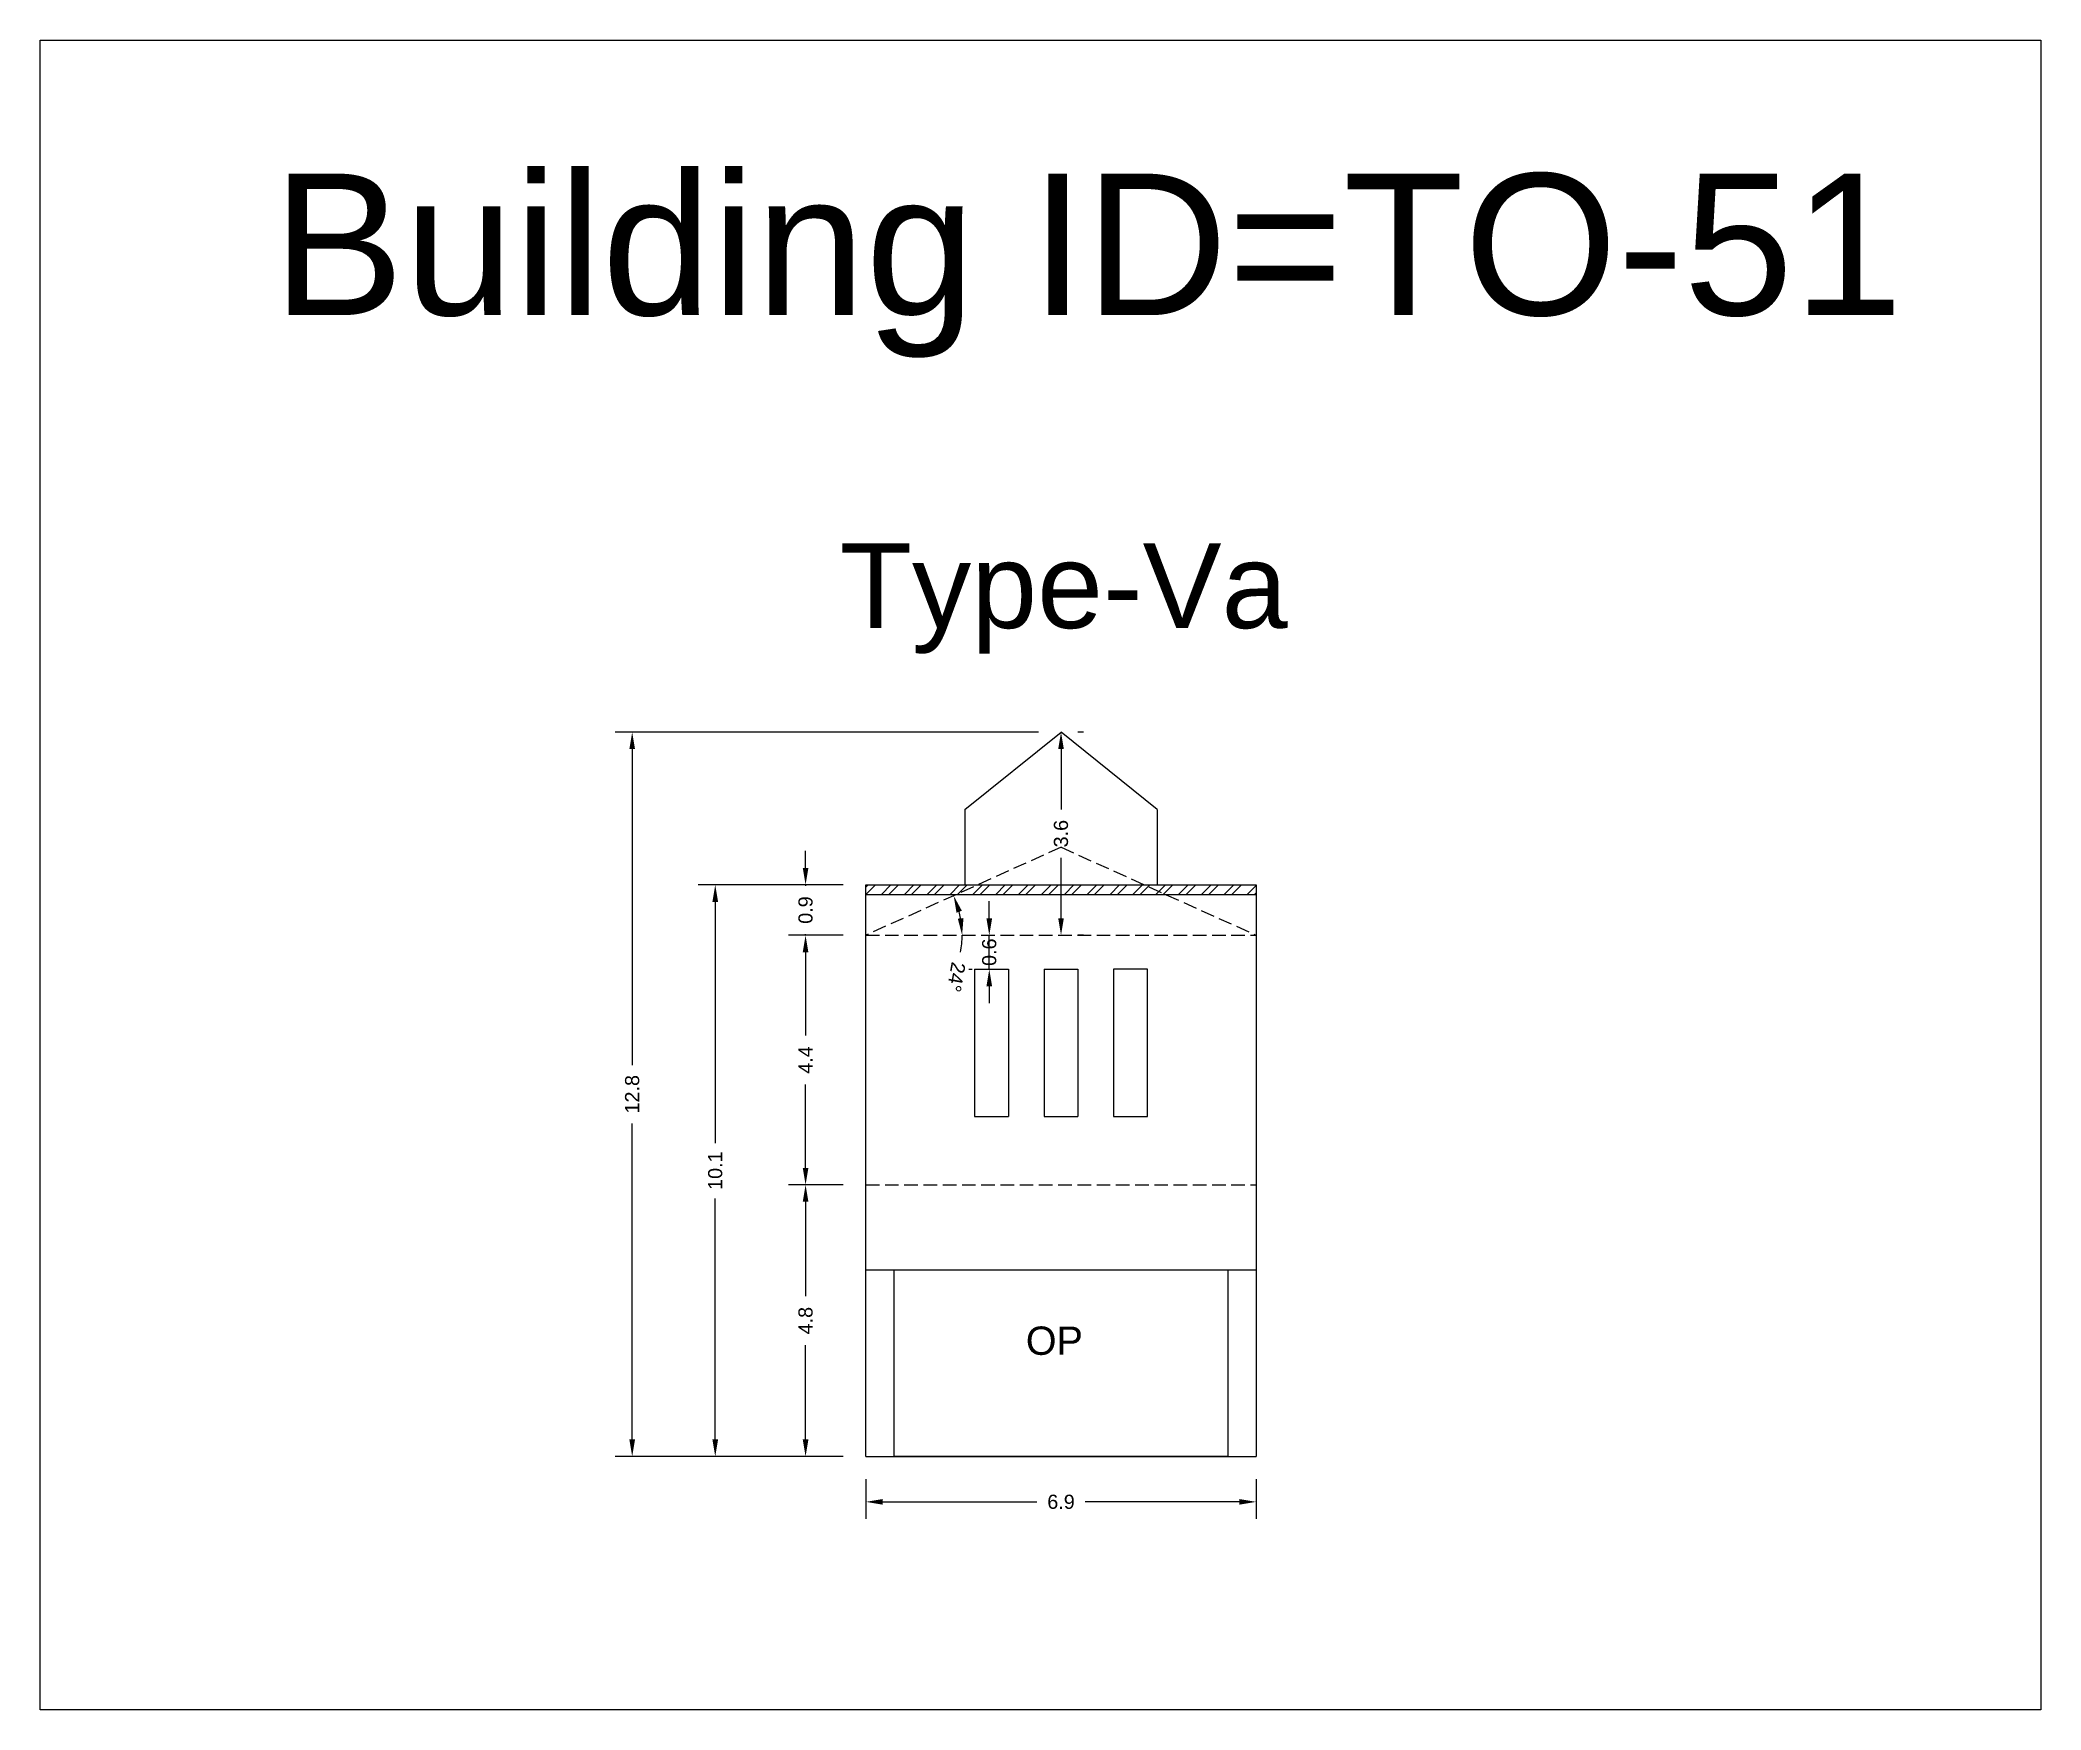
# Model space of a CAD drawing. Header units: metres. Extents: x 3416649 to 3417130, y -6713042 to -6712690.
# Drawn here: x 3416649.39 to 3416684.75, y -6712954.68 to -6712925.17 of the extents above; entities that cross this region are included whole.
import ezdxf

# ---------------------------------------------------------------- set-up
doc = ezdxf.new("R2010")
doc.units = ezdxf.units.M
doc.linetypes.add('ACAD_ISO02W100', pattern=[15, 12, -3])
doc.layers.add('Dotted', color=7, linetype='ACAD_ISO02W100', plot=False)
doc.styles.get("Standard").update_dxf_attribs({"font": 'arial.ttf'})
doc.dimstyles.new('ISO-25', dxfattribs={"dimtxt": 0.25, "dimasz": 0.3, "dimexe": 0.3, "dimexo": 0.4, "dimgap": 0.2, "dimtad": 0, "dimdec": 1, "dimdsep": 46, "dimtxsty": 'Standard', "dimcen": 2.5, "dimadec": 0, "dimazin": 0, "dimtfac": 1, "dimtdec": 1, "dimtmove": 0, "dimatfit": 3, "dimfxl": 1, "dimarcsym": 0})

# ---------------------------------------------------------------- blocks, each defined once
blk = doc.blocks.new('*D407')
at = {"color": 0, "lineweight": -2, "transparency": 16777216}
for start, end in [(10.1096, 14.1527), (349.8904, 0)]:
    blk.add_arc((3416663.981, -6712940.987), 1.702, start, end, dxfattribs=at)
at = {"color": 0, "transparency": 16777216}
for points in [[(3416665.584, -6712940.588), (3416665.679, -6712940.555), (3416665.533, -6712940.288)], [(3416665.707, -6712940.684), (3416665.607, -6712940.693), (3416665.683, -6712940.987)]]:
    blk.add_solid(points, dxfattribs=at)
at = {"layer": 'Defpoints', "color": 0, "transparency": 16777216}
for p in [(3416667.431, -6712939.432), (3416665.616, -6712940.513), (3416663.981, -6712940.987), (3416663.981, -6712940.987), (3416670.881, -6712940.987)]:
    blk.add_point(p, dxfattribs=at)
at = {"color": 0, "transparency": 16777216, "insert": (3416665.578, -6712941.727), "char_height": 0.25, "attachment_point": 5, "rotation": 259.8904}
blk.add_mtext('24°', dxfattribs=at)
blk = doc.blocks.new('*D408')
at = {"color": 0, "lineweight": -2, "transparency": 16777216}
for p, q in [((3416663.581, -6712945.397), (3416662.616, -6712945.397)), ((3416662.916, -6712945.697), (3416662.916, -6712947.364)), ((3416662.916, -6712949.897), (3416662.916, -6712948.23)), ((3416663.581, -6712950.197), (3416662.616, -6712950.197))]:
    blk.add_line(p, q, dxfattribs=at)
at = {"color": 0, "transparency": 16777216}
for points in [[(3416662.866, -6712945.697), (3416662.966, -6712945.697), (3416662.916, -6712945.397)], [(3416662.866, -6712949.897), (3416662.966, -6712949.897), (3416662.916, -6712950.197)]]:
    blk.add_solid(points, dxfattribs=at)
at = {"layer": 'Defpoints', "color": 0, "transparency": 16777216}
for p in [(3416662.916, -6712945.397), (3416663.981, -6712945.397), (3416663.981, -6712950.197)]:
    blk.add_point(p, dxfattribs=at)
at = {"color": 0, "transparency": 16777216, "insert": (3416662.916, -6712947.797), "char_height": 0.25, "attachment_point": 5, "rotation": 90}
blk.add_mtext('4.8', dxfattribs=at)
blk = doc.blocks.new('*D409')
at = {"color": 0, "lineweight": -2, "transparency": 16777216}
for p, q in [((3416663.581, -6712940.987), (3416662.616, -6712940.987)), ((3416662.916, -6712941.287), (3416662.916, -6712942.76)), ((3416662.916, -6712945.097), (3416662.916, -6712943.624)), ((3416663.581, -6712945.397), (3416662.616, -6712945.397))]:
    blk.add_line(p, q, dxfattribs=at)
at = {"color": 0, "transparency": 16777216}
for points in [[(3416662.866, -6712941.287), (3416662.966, -6712941.287), (3416662.916, -6712940.987)], [(3416662.866, -6712945.097), (3416662.966, -6712945.097), (3416662.916, -6712945.397)]]:
    blk.add_solid(points, dxfattribs=at)
at = {"layer": 'Defpoints', "color": 0, "transparency": 16777216}
for p in [(3416662.916, -6712940.987), (3416663.981, -6712940.987), (3416663.981, -6712945.397)]:
    blk.add_point(p, dxfattribs=at)
at = {"color": 0, "transparency": 16777216, "insert": (3416662.916, -6712943.192), "char_height": 0.25, "attachment_point": 5, "rotation": 90}
blk.add_mtext('4.4', dxfattribs=at)
blk = doc.blocks.new('*D410')
at = {"color": 0, "lineweight": -2, "transparency": 16777216}
for p, q in [((3416663.981, -6712950.597), (3416663.981, -6712951.299)), ((3416670.881, -6712950.597), (3416670.881, -6712951.299)), ((3416664.281, -6712950.999), (3416667.002, -6712950.999)), ((3416670.581, -6712950.999), (3416667.859, -6712950.999))]:
    blk.add_line(p, q, dxfattribs=at)
at = {"color": 0, "transparency": 16777216}
for points in [[(3416664.281, -6712950.949), (3416664.281, -6712951.049), (3416663.981, -6712950.999)], [(3416670.581, -6712950.949), (3416670.581, -6712951.049), (3416670.881, -6712950.999)]]:
    blk.add_solid(points, dxfattribs=at)
at = {"layer": 'Defpoints', "color": 0, "transparency": 16777216}
for p in [(3416663.981, -6712950.197), (3416670.881, -6712950.197), (3416670.881, -6712950.999)]:
    blk.add_point(p, dxfattribs=at)
at = {"color": 0, "transparency": 16777216, "insert": (3416667.431, -6712950.999), "char_height": 0.25, "attachment_point": 5}
blk.add_mtext('6.9', dxfattribs=at)
blk = doc.blocks.new('*D411')
at = {"color": 0, "lineweight": -2, "transparency": 16777216}
for p, q in [((3416662.916, -6712939.797), (3416662.916, -6712939.497)), ((3416663.581, -6712940.097), (3416662.616, -6712940.097)), ((3416662.916, -6712940.097), (3416662.916, -6712940.115)), ((3416663.581, -6712940.987), (3416662.616, -6712940.987)), ((3416662.916, -6712940.987), (3416662.916, -6712940.97)), ((3416662.916, -6712941.287), (3416662.916, -6712941.587))]:
    blk.add_line(p, q, dxfattribs=at)
at = {"color": 0, "transparency": 16777216}
for points in [[(3416662.866, -6712939.797), (3416662.966, -6712939.797), (3416662.916, -6712940.097)], [(3416662.866, -6712941.287), (3416662.966, -6712941.287), (3416662.916, -6712940.987)]]:
    blk.add_solid(points, dxfattribs=at)
at = {"layer": 'Defpoints', "color": 0, "transparency": 16777216}
for p in [(3416662.916, -6712940.097), (3416663.981, -6712940.097), (3416663.981, -6712940.987)]:
    blk.add_point(p, dxfattribs=at)
at = {"color": 0, "transparency": 16777216, "insert": (3416662.916, -6712940.542), "char_height": 0.25, "attachment_point": 5, "rotation": 90}
blk.add_mtext('0.9', dxfattribs=at)
blk = doc.blocks.new('*D412')
at = {"color": 0, "lineweight": -2, "transparency": 16777216}
for p, q in [((3416666.163, -6712940.687), (3416666.163, -6712940.387)), ((3416665.801, -6712940.987), (3416665.863, -6712940.987)), ((3416666.163, -6712941.587), (3416666.163, -6712940.987)), ((3416665.801, -6712941.587), (3416665.863, -6712941.587)), ((3416666.163, -6712941.887), (3416666.163, -6712942.187))]:
    blk.add_line(p, q, dxfattribs=at)
at = {"color": 0, "transparency": 16777216}
for points in [[(3416666.113, -6712940.687), (3416666.213, -6712940.687), (3416666.163, -6712940.987)], [(3416666.113, -6712941.887), (3416666.213, -6712941.887), (3416666.163, -6712941.587)]]:
    blk.add_solid(points, dxfattribs=at)
at = {"layer": 'Defpoints', "color": 0, "transparency": 16777216}
for p in [(3416666.163, -6712940.987), (3416666.201, -6712940.987), (3416666.201, -6712941.587)]:
    blk.add_point(p, dxfattribs=at)
at = {"color": 0, "transparency": 16777216, "insert": (3416666.163, -6712941.287), "char_height": 0.25, "attachment_point": 5, "rotation": 90}
blk.add_mtext('0.6', dxfattribs=at)
blk = doc.blocks.new('*D413')
at = {"color": 0, "lineweight": -2, "transparency": 16777216}
for p, q in [((3416663.581, -6712940.097), (3416661.02, -6712940.097)), ((3416661.32, -6712940.397), (3416661.32, -6712944.659)), ((3416661.32, -6712949.897), (3416661.32, -6712945.636)), ((3416663.581, -6712950.197), (3416661.02, -6712950.197))]:
    blk.add_line(p, q, dxfattribs=at)
at = {"color": 0, "transparency": 16777216}
for points in [[(3416661.27, -6712940.397), (3416661.37, -6712940.397), (3416661.32, -6712940.097)], [(3416661.27, -6712949.897), (3416661.37, -6712949.897), (3416661.32, -6712950.197)]]:
    blk.add_solid(points, dxfattribs=at)
at = {"layer": 'Defpoints', "color": 0, "transparency": 16777216}
for p in [(3416661.32, -6712940.097), (3416663.981, -6712940.097), (3416663.981, -6712950.197)]:
    blk.add_point(p, dxfattribs=at)
at = {"color": 0, "transparency": 16777216, "insert": (3416661.32, -6712945.147), "char_height": 0.25, "attachment_point": 5, "rotation": 90}
blk.add_mtext('10.1', dxfattribs=at)
blk = doc.blocks.new('*D414')
at = {"color": 0, "lineweight": -2, "transparency": 16777216}
for p, q in [((3416667.031, -6712937.397), (3416659.552, -6712937.397)), ((3416659.852, -6712937.697), (3416659.852, -6712943.284)), ((3416659.852, -6712949.897), (3416659.852, -6712944.311)), ((3416663.581, -6712950.197), (3416659.552, -6712950.197))]:
    blk.add_line(p, q, dxfattribs=at)
at = {"color": 0, "transparency": 16777216}
for points in [[(3416659.802, -6712937.697), (3416659.902, -6712937.697), (3416659.852, -6712937.397)], [(3416659.802, -6712949.897), (3416659.902, -6712949.897), (3416659.852, -6712950.197)]]:
    blk.add_solid(points, dxfattribs=at)
at = {"layer": 'Defpoints', "color": 0, "transparency": 16777216}
for p in [(3416659.852, -6712937.397), (3416667.431, -6712937.397), (3416663.981, -6712950.197)]:
    blk.add_point(p, dxfattribs=at)
at = {"color": 0, "transparency": 16777216, "insert": (3416659.852, -6712943.797), "char_height": 0.25, "attachment_point": 5, "rotation": 90}
blk.add_mtext('12.8', dxfattribs=at)
blk = doc.blocks.new('*D415')
at = {"color": 0, "lineweight": -2, "transparency": 16777216}
for p, q in [((3416667.831, -6712937.397), (3416667.731, -6712937.397)), ((3416667.431, -6712937.697), (3416667.431, -6712938.765)), ((3416667.431, -6712940.687), (3416667.431, -6712939.62)), ((3416667.831, -6712940.987), (3416667.731, -6712940.987))]:
    blk.add_line(p, q, dxfattribs=at)
at = {"color": 0, "transparency": 16777216}
for points in [[(3416667.381, -6712937.697), (3416667.481, -6712937.697), (3416667.431, -6712937.397)], [(3416667.381, -6712940.687), (3416667.481, -6712940.687), (3416667.431, -6712940.987)]]:
    blk.add_solid(points, dxfattribs=at)
at = {"layer": 'Defpoints', "color": 0, "transparency": 16777216}
for p in [(3416667.431, -6712937.397), (3416667.431, -6712940.987), (3416667.431, -6712940.987)]:
    blk.add_point(p, dxfattribs=at)
at = {"color": 0, "transparency": 16777216, "insert": (3416667.431, -6712939.192), "char_height": 0.25, "attachment_point": 5, "rotation": 90}
blk.add_mtext('3.6', dxfattribs=at)

msp = doc.modelspace()

# ---------------------------------------------------------------- hatches: boundary and pattern name
h = msp.add_hatch()
h.set_pattern_fill('ANSI32', color=256, scale=0.03)
h.set_pattern_definition([(45, (-18.23587, 0), (-0.202055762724, 0.202055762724), []), (45, (-18.10117, 0), (-0.202055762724, 0.202055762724), [])])
h.paths.add_polyline_path([(3416663.981, -6712940.097), (3416663.981, -6712940.267), (3416670.881, -6712940.267), (3416670.881, -6712940.097)])

# ---------------------------------------------------------------- linework, layer by layer
for points in [[(3416649.386, -6712925.169), (3416684.751, -6712925.169), (3416684.751, -6712954.676), (3416649.386, -6712954.676)], [(3416668.961, -6712941.587), (3416668.361, -6712941.587), (3416668.361, -6712944.187), (3416668.961, -6712944.187)], [(3416664.481, -6712946.897), (3416670.381, -6712946.897), (3416670.381, -6712950.197), (3416664.481, -6712950.197)]]:
    msp.add_lwpolyline(points, close=True)
for points in [[(3416665.731, -6712938.767), (3416667.431, -6712937.397)], [(3416669.131, -6712938.767), (3416667.431, -6712937.397)], [(3416665.731, -6712938.767), (3416665.731, -6712940.097)], [(3416669.131, -6712938.767), (3416669.131, -6712940.097)], [(3416663.981, -6712940.097), (3416670.881, -6712940.097)], [(3416663.981, -6712950.197), (3416663.981, -6712940.097)], [(3416663.981, -6712940.267), (3416670.881, -6712940.267)], [(3416670.881, -6712940.097), (3416670.881, -6712950.197)], [(3416665.901, -6712941.587), (3416665.901, -6712944.187)], [(3416665.901, -6712941.587), (3416666.501, -6712941.587)], [(3416666.501, -6712941.587), (3416666.501, -6712944.187)], [(3416667.131, -6712941.587), (3416667.131, -6712944.187)], [(3416667.131, -6712941.587), (3416667.731, -6712941.587)], [(3416667.731, -6712941.587), (3416667.731, -6712944.187)], [(3416665.901, -6712944.187), (3416666.501, -6712944.187)], [(3416667.131, -6712944.187), (3416667.731, -6712944.187)], [(3416663.981, -6712946.897), (3416670.881, -6712946.897)], [(3416664.481, -6712950.197), (3416664.481, -6712946.897)], [(3416670.381, -6712946.897), (3416670.381, -6712950.197)], [(3416663.981, -6712950.197), (3416670.881, -6712950.197)]]:
    msp.add_lwpolyline(points)
at = {"layer": 'Dotted', "ltscale": 0.02}
for points in [[(3416667.431, -6712939.432), (3416663.981, -6712940.987)], [(3416667.431, -6712939.432), (3416670.881, -6712940.987)], [(3416663.981, -6712940.987), (3416670.881, -6712940.987)], [(3416663.981, -6712945.397), (3416670.881, -6712945.397)]]:
    msp.add_lwpolyline(points, dxfattribs=at)

# ---------------------------------------------------------------- texts
at = {"attachment_point": 1}
for s, width, heights, insert, char_height in [('Building ID=TO-51', 67.86454, [0.517], (3416653.491, -6712927.53), 2.5), ('Type-Va ', 9.99112, [0.517], (3416663.516, -6712934.06), 1.5), ('OP', 67.86454, [0], (3416666.809, -6712947.901), 0.5)]:
    msp.add_mtext_dynamic_manual_height_columns(s, width=width, gutter_width=12.5, heights=heights, dxfattribs=dict(at, insert=insert, char_height=char_height))

# ---------------------------------------------------------------- dimensions: what is measured, and where the dimension line sits
for base, p1, p2, picture, middle in [((3416659.852, -6712937.397), (3416663.981, -6712950.197), (3416667.431, -6712937.397), '*D414', (3416659.852, -6712943.797)), ((3416667.431, -6712940.987), (3416667.431, -6712937.397), (3416667.431, -6712940.987), '*D415', (3416667.431, -6712939.192)), ((3416662.916, -6712940.097), (3416663.981, -6712940.987), (3416663.981, -6712940.097), '*D411', (3416662.916, -6712940.542)), ((3416661.32, -6712940.097), (3416663.981, -6712950.197), (3416663.981, -6712940.097), '*D413', (3416661.32, -6712945.147)), ((3416662.916, -6712940.987), (3416663.981, -6712945.397), (3416663.981, -6712940.987), '*D409', (3416662.916, -6712943.192)), ((3416662.916, -6712945.397), (3416663.981, -6712950.197), (3416663.981, -6712945.397), '*D408', (3416662.916, -6712947.797))]:
    dim = msp.add_linear_dim(base=base, p1=p1, p2=p2, angle=90, dimstyle='ISO-25')
    dim.commit()
    dim.dimension.update_dxf_attribs({"geometry": picture, "text_midpoint": middle})
dim = msp.add_angular_dim_2l(base=(3416665.616, -6712940.513), line1=((3416663.981, -6712940.987), (3416670.881, -6712940.987)), line2=((3416667.431, -6712939.432), (3416663.981, -6712940.987)), dimstyle='ISO-25')
dim.commit()
dim.dimension.update_dxf_attribs({"geometry": '*D407', "text_midpoint": (3416665.578, -6712941.727)})
dim = msp.add_linear_dim(base=(3416666.163, -6712940.987), p1=(3416666.201, -6712941.587), p2=(3416666.201, -6712940.987), angle=90, dimstyle='ISO-25')
dim.commit()
dim.dimension.update_dxf_attribs({"geometry": '*D412', "text_midpoint": (3416666.163, -6712941.287), "dimtype": 160})
dim = msp.add_linear_dim(base=(3416670.881, -6712950.999), p1=(3416663.981, -6712950.197), p2=(3416670.881, -6712950.197), dimstyle='ISO-25')
dim.commit()
dim.dimension.update_dxf_attribs({"geometry": '*D410', "text_midpoint": (3416667.431, -6712950.999)})

doc.saveas('drawing.dxf')
